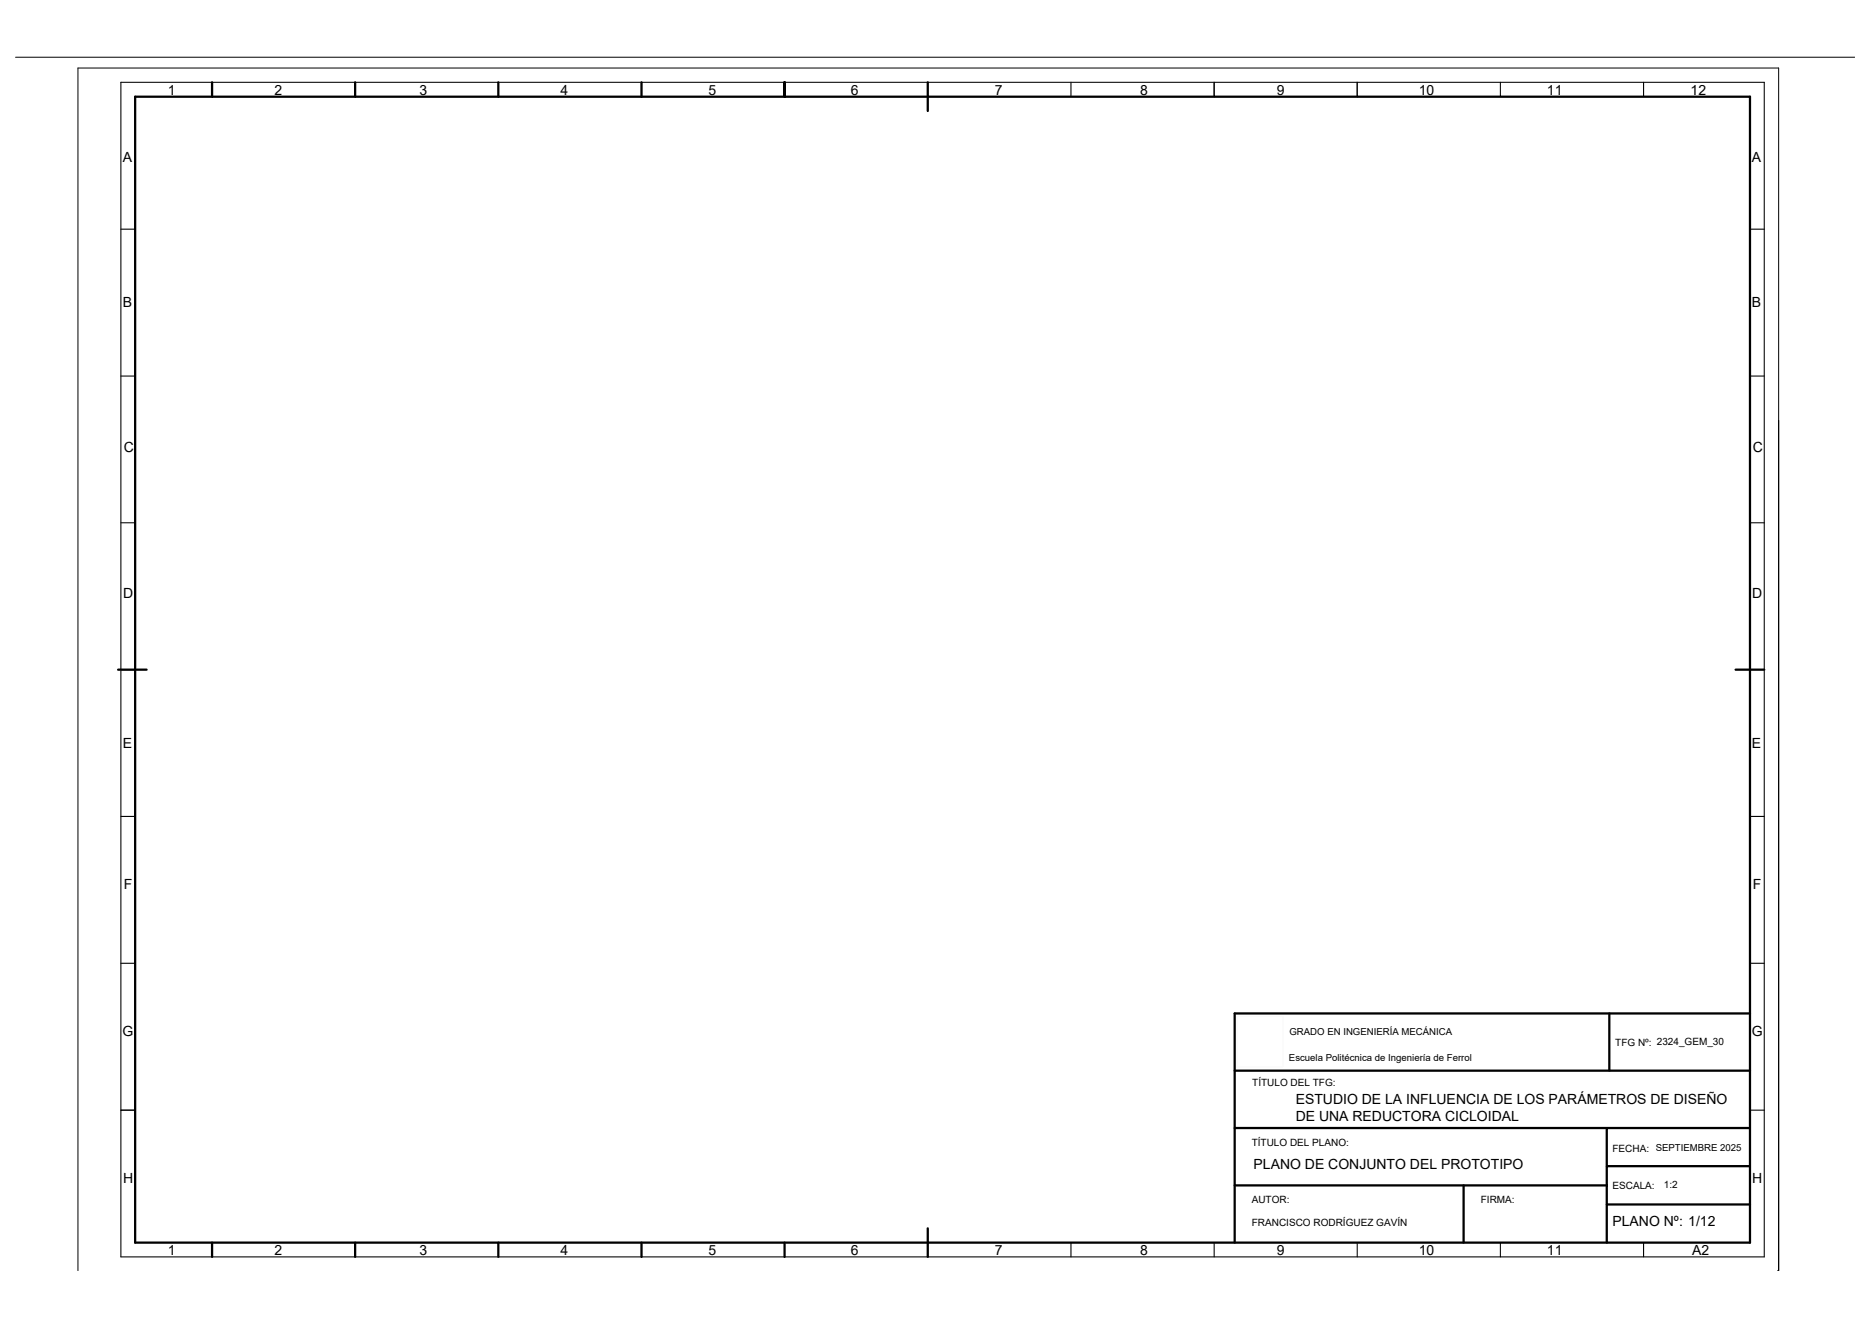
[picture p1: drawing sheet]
<svg xmlns="http://www.w3.org/2000/svg" width="594mm" height="420mm" viewBox="0 0 594 420" stroke-linecap="round" stroke-linejoin="round" font-family="sans-serif">
<defs><g id="words">
<g font-size="4.4">
<text x="53.3" y="30">1</text>
<text x="87.2" y="30">2</text>
<text x="133.2" y="30">3</text>
<text x="178" y="30">4</text>
<text x="225" y="30">5</text>
<text x="270.2" y="30">6</text>
<text x="315.9" y="30">7</text>
<text x="362" y="30">8</text>
<text x="405.5" y="30">9</text>
<text x="450.5" y="30">10</text>
<text x="491.2" y="30">11</text>
<text x="536.8" y="30">12</text>
<text x="39" y="51.4">A</text>
<text x="556.2" y="51.4">A</text>
<text x="39" y="97.3">B</text>
<text x="556.2" y="97.3">B</text>
<text x="39.3" y="143.3">C</text>
<text x="556.5" y="143.3">C</text>
<text x="39.1" y="189.7">D</text>
<text x="556.3" y="189.7">D</text>
<text x="39" y="237.2">E</text>
<text x="556.2" y="237.2">E</text>
<text x="39.3" y="282.1">F</text>
<text x="556.5" y="282.1">F</text>
<text x="38.9" y="328.7">G</text>
<text x="556.2" y="328.7">G</text>
<text x="411.4" y="350.4">ESTUDIO DE LA INFLUENCIA DE LOS PARÁMETROS DE DISEÑO</text>
<text x="411.4" y="355.9">DE UNA REDUCTORA CICLOIDAL</text>
<text x="398" y="371">PLANO DE CONJUNTO DEL PROTOTIPO</text>
<text x="39.1" y="375.3">H</text>
<text x="556.3" y="375.3">H</text>
<text x="512" y="389.1">PLANO Nº: 1/12</text>
<text x="53.3" y="398.2">1</text>
<text x="87.2" y="398.2">2</text>
<text x="133.2" y="398.2">3</text>
<text x="178" y="398.2">4</text>
<text x="225" y="398.2">5</text>
<text x="270.2" y="398.2">6</text>
<text x="315.9" y="398.2">7</text>
<text x="362" y="398.2">8</text>
<text x="405.5" y="398.2">9</text>
<text x="450.5" y="398.2">10</text>
<text x="491.2" y="398.2">11</text>
<text x="537.3" y="398.2">A2</text>
</g>
<g font-size="3.2">
<text x="512.9" y="331.8">TFG Nº: 2324_GEM_30</text>
<text x="397.6" y="344.8">TÍTULO DEL TFG:</text>
<text x="397.5" y="363.6">TÍTULO DEL PLANO:</text>
<text x="512" y="365.4">FECHA: SEPTIEMBRE 2025</text>
<text x="512" y="377.2">ESCALA:</text>
<text x="528.3" y="377.1">1:2</text>
<text x="397.5" y="381.8">AUTOR:</text>
<text x="470.2" y="381.8">FIRMA:</text>
<text x="397.5" y="389">FRANCISCO RODRÍGUEZ GAVÍN</text>
</g>
<g font-size="3">
<text x="409.4" y="328.5">GRADO EN INGENIERÍA MECÁNICA</text>
<text x="409.3" y="336.6">Escuela Politécnica de Ingeniería de Ferrol</text>
</g>
</g></defs>
<!-- layer: 0 -->
<g fill="none" stroke="#000" stroke-width=".72">
<path d="M42.9 30.7h512.8v363.6h-512.8zM67.3 26.1v4.6M112.8 26.1v4.6M158.2 26.1v4.6M203.7 26.1v4.6M249.1 30.7v-4.6v4.6M249.1 26.1v4.6M294.6 26.1v9.1M37.5 212.5h9.1M551.1 212.5h9.1M392 339.8h163.7M511 321.6v18.2"/>
<path d="M555.7 321.6h-163.7v72.7M392 358h163.7M510.2 358v36.3M392 376.2h118.2M464.7 376.2v18.1M510.2 370.1h45.5M67.3 394.3v4.6M112.8 394.3v4.6M158.2 394.3v4.6M203.7 394.3v4.6M249.1 394.3v4.6M294.6 389.8v9.1"/>
<path d="M510.2 382.2h45.5"/>
</g>
<g fill="none" stroke="#000" stroke-width=".34">
<path d="M38.4 26.1h521.8v372.8h-521.8zM340 26.1v4.6M385.5 26.1v4.6M430.9 26.1v4.6M476.4 26.1v4.6M521.9 26.1v4.6M38.4 72.7h4.5M555.7 72.7h4.5M38.4 119.3h4.5M555.7 119.3h4.5M564.8 133.4v269.8M38.4 165.9h4.5"/>
<path d="M555.7 165.9h4.5M38.4 212.5h4.5M38.4 259.1h4.5M555.7 259.1h4.5M38.4 305.7h4.5M555.7 305.7h4.5M38.4 352.3h4.5M555.7 352.3h4.5M340 394.3v4.6M385.5 394.3v4.6M430.9 394.3v4.6M476.4 394.3v4.6"/>
<path d="M521.9 394.3v4.6"/>
</g>
<path d="M4.9 18.2h584M24.8 403.2v-381.6h540v381.6M564.8 403l-.3 .2" fill="none" stroke="#000" stroke-width=".32"/>
<path d="M392.8 322.5h14.6v16.2h-14.6z" fill="none" stroke="#fafafa" stroke-width=".32"/>
<use href="#words"/>
</svg>
